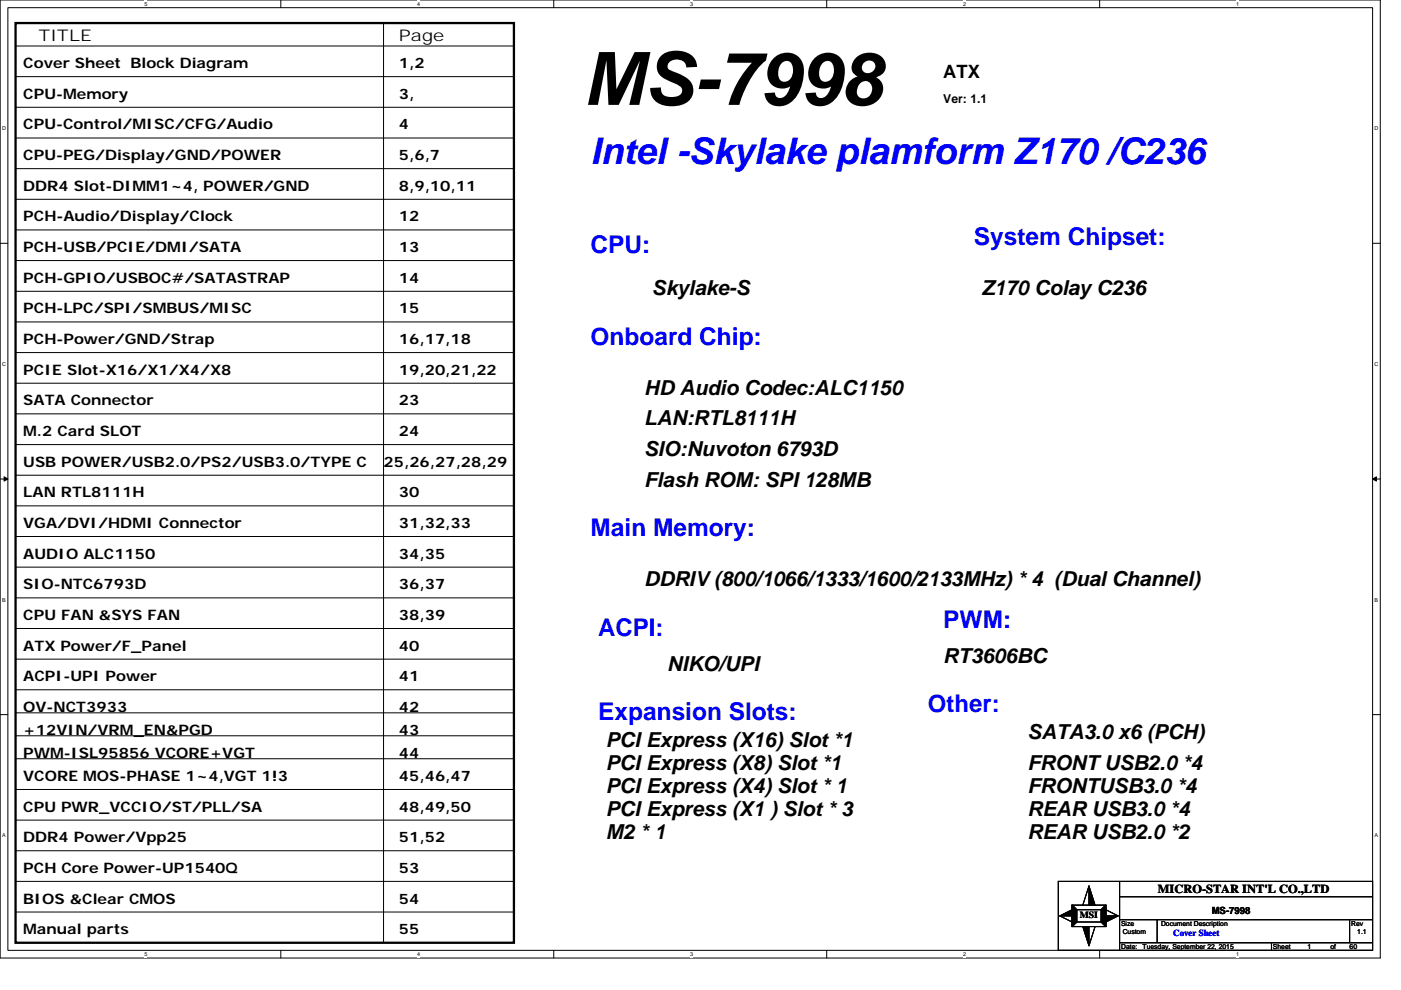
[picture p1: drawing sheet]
<svg xmlns="http://www.w3.org/2000/svg" width="297mm" height="210mm" viewBox="0 0 297 210" stroke-linecap="round" stroke-linejoin="round" font-family="sans-serif">
<defs><g id="words">
<text font-size="15.6" x="123.6" y="22.2">MS-7998</text>
<text font-size="7.8" fill="#00f" x="125.2" y="34.7">Intel -Skylake plamform Z170 /C236</text>
<g font-size="5.2" fill="#00f">
<text x="125.2" y="53.6">CPU:</text>
<text x="206.5" y="51.9">System Chipset:</text>
<text x="125.2" y="73.1">Onboard Chip:</text>
<text x="125.2" y="113.7">Main Memory:</text>
<text x="126.8" y="134.9">ACPI:</text>
<text x="200" y="133.2">PWM:</text>
<text x="126.9" y="152.7">Expansion Slots:</text>
<text x="196.7" y="151.1">Other:</text>
</g>
<g font-size="4.4">
<text x="138.2" y="62.6">Skylake-S</text>
<text x="208.1" y="62.6">Z170 Colay C236</text>
<text x="136.6" y="83.7">HD Audio Codec:ALC1150</text>
<text x="136.6" y="90.2">LAN:RTL8111H</text>
<text x="136.6" y="96.7">SIO:Nuvoton 6793D</text>
<text x="136.6" y="103.2">Flash ROM: SPI 128MB</text>
<text x="136.6" y="124.3">DDRIV (800/1066/1333/1600/2133MHz) * 4 (Dual Channel)</text>
<text x="141.5" y="142.2">NIKO/UPI</text>
<text x="200" y="140.6">RT3606BC</text>
<text x="128.5" y="158.5">PCI Express (X16) Slot *1</text>
<text x="217.9" y="156.8">SATA3.0 x6 (PCH)</text>
<text x="128.5" y="163.4">PCI Express (X8) Slot *1</text>
<text x="217.9" y="163.4">FRONT USB2.0 *4</text>
<text x="128.5" y="168.2">PCI Express (X4) Slot * 1</text>
<text x="128.5" y="173.1">PCI Express (X1 ) Slot * 3</text>
<text x="217.9" y="168.2">FRONTUSB3.0 *4</text>
<text x="217.9" y="173.1">REAR USB3.0 *4</text>
<text x="128.5" y="178">M2 * 1</text>
<text x="217.9" y="178">REAR USB2.0 *2</text>
</g>
<text font-size="3.9" x="200" y="16.6">ATX</text>
<g font-size="3.4">
<text x="8.2" y="8.6">TITLE</text>
<text x="84.6" y="8.6">Page</text>
</g>
<g font-size="3.1">
<text x="4.9" y="14.5">Cover Sheet Block Diagram</text>
<text x="84.6" y="14.5">1,2</text>
<text x="4.9" y="21">CPU-Memory</text>
<text x="84.6" y="21">3,</text>
<text x="4.9" y="27.5">CPU-Control/MISC/CFG/Audio</text>
<text x="84.6" y="27.5">4</text>
<text x="4.9" y="34">CPU-PEG/Display/GND/POWER</text>
<text x="84.6" y="34">5,6,7</text>
<text x="4.9" y="40.5">DDR4 Slot-DIMM1~4, POWER/GND</text>
<text x="84.6" y="40.5">8,9,10,11</text>
<text x="4.9" y="47">PCH-Audio/Display/Clock</text>
<text x="84.6" y="47">12</text>
<text x="4.9" y="53.5">PCH-USB/PCIE/DMI/SATA</text>
<text x="84.6" y="53.5">13</text>
<text x="4.9" y="60">PCH-GPIO/USBOC#/SATASTRAP</text>
<text x="84.6" y="60">14</text>
<text x="4.9" y="66.5">PCH-LPC/SPI/SMBUS/MISC</text>
<text x="84.6" y="66.5">15</text>
<text x="4.9" y="73">PCH-Power/GND/Strap</text>
<text x="84.6" y="73">16,17,18</text>
<text x="4.9" y="79.5">PCIE Slot-X16/X1/X4/X8</text>
<text x="84.6" y="79.5">19,20,21,22</text>
<text x="4.9" y="86">SATA Connector</text>
<text x="84.6" y="86">23</text>
<text x="4.9" y="92.5">M.2 Card SLOT</text>
<text x="84.6" y="92.5">24</text>
<text x="4.9" y="99">USB POWER/USB2.0/PS2/USB3.0/TYPE C</text>
<text x="81.3" y="99">25,26,27,28,29</text>
<text x="4.9" y="105.5">LAN RTL8111H</text>
<text x="84.6" y="105.5">30</text>
<text x="4.9" y="112">VGA/DVI/HDMI Connector</text>
<text x="84.6" y="112">31,32,33</text>
<text x="4.9" y="118.5">AUDIO ALC1150</text>
<text x="84.6" y="118.5">34,35</text>
<text x="4.9" y="125">SIO-NTC6793D</text>
<text x="84.6" y="125">36,37</text>
<text x="4.9" y="131.5">CPU FAN &amp;SYS FAN</text>
<text x="84.6" y="131.5">38,39</text>
<text x="4.9" y="138">ATX Power/F_Panel</text>
<text x="84.6" y="138">40</text>
<text x="4.9" y="144.5">ACPI-UPI Power</text>
<text x="84.6" y="144.5">41</text>
<text x="4.9" y="155.9">+12VIN/VRM_EN&amp;PGD</text>
<text x="4.9" y="151">OV-NCT3933</text>
<text x="84.6" y="151">42</text>
<text x="84.6" y="155.9">43</text>
<text x="4.9" y="160.8">PWM-ISL95856 VCORE+VGT</text>
<text x="84.6" y="160.8">44</text>
<text x="4.9" y="165.6">VCORE MOS-PHASE 1~4,VGT 1!3</text>
<text x="84.6" y="165.6">45,46,47</text>
<text x="4.9" y="172.1">CPU PWR_VCCIO/ST/PLL/SA</text>
<text x="84.6" y="172.1">48,49,50</text>
<text x="4.9" y="178.6">DDR4 Power/Vpp25</text>
<text x="84.6" y="178.6">51,52</text>
<text x="4.9" y="185.1">PCH Core Power-UP1540Q</text>
<text x="84.6" y="185.1">53</text>
<text x="4.9" y="191.6">BIOS &amp;Clear CMOS</text>
<text x="84.6" y="191.6">54</text>
<text x="4.9" y="198.1">Manual parts</text>
<text x="84.6" y="198.1">55</text>
</g>
<g font-size="2.6">
<text x="200" y="21.9">Ver: 1.1</text>
<text x="245.5" y="189.3">MICRO-STAR INT'L CO.,LTD</text>
</g>
<text font-size="2.1" x="256.9" y="193.8">MS-7998</text>
<text font-size="2" x="228.9" y="194.8">MSI</text>
<text font-size="1.9" fill="#00f" x="248.8" y="198.5">Cover Sheet</text>
<g font-size="1.5">
<text x="237.7" y="196.4">Size</text>
<text x="246.2" y="196.4">Document Description</text>
<text x="286.5" y="196.4">Rev</text>
<text x="237.7" y="201.3">Date:</text>
<text x="238" y="198">Custom</text>
<text x="242.2" y="201.3">Tuesday, September 22, 2015</text>
<text x="269.9" y="201.3">Sheet</text>
<text x="277.2" y="201.3">1</text>
<text x="282.1" y="201.3">of</text>
<text x="286.1" y="201.3">60</text>
<text x="287.8" y="198">1.1</text>
</g>
<g font-size="1.2">
<text x="30.6" y="1.2">5</text>
<text x="88.5" y="1.2">4</text>
<text x="146.3" y="1.2">3</text>
<text x="204.2" y="1.2">2</text>
<text x="262.1" y="1.2">1</text>
<text x=".5" y="27.6">D</text>
<text x="291.4" y="27.6">D</text>
<text x=".5" y="77.6">C</text>
<text x="291.4" y="77.6">C</text>
<text x=".5" y="127.6">B</text>
<text x="291.4" y="127.6">B</text>
<text x=".5" y="177.6">A</text>
<text x="291.4" y="177.6">A</text>
<text x="30.6" y="202.8">5</text>
<text x="88.5" y="202.8">4</text>
<text x="146.3" y="202.8">3</text>
<text x="204.2" y="202.8">2</text>
<text x="262.1" y="202.8">1</text>
</g>
</g></defs>
<path d="M0 0h292.6v203.2h-292.6zM1.7 1.6h289.3v200h-289.3z" fill="none" stroke="#000" stroke-width=".21"/>
<g fill="#fff">
<path d="M30.6 .2h.6v1.3h-.6z"/>
<path d="M30.6 201.8h.6v1.3h-.6z"/>
</g>
<path d="M59.5 0v1.6M59.5 201.6v1.6" fill="none" stroke="#000" stroke-width=".21"/>
<g fill="#fff">
<path d="M88.5 .2h.6v1.3h-.6z"/>
<path d="M88.5 201.8h.6v1.3h-.6z"/>
</g>
<path d="M117.4 0v1.6M117.4 201.6v1.6" fill="none" stroke="#000" stroke-width=".21"/>
<g fill="#fff">
<path d="M146.3 .2h.7v1.3h-.7z"/>
<path d="M146.3 201.8h.7v1.3h-.7z"/>
</g>
<path d="M175.3 0v1.6M175.3 201.6v1.6" fill="none" stroke="#000" stroke-width=".21"/>
<g fill="#fff">
<path d="M204.2 .2h.6v1.3h-.6z"/>
<path d="M204.2 201.8h.6v1.3h-.6z"/>
</g>
<path d="M233.1 0v1.6M233.1 201.6v1.6" fill="none" stroke="#000" stroke-width=".21"/>
<g fill="#fff">
<path d="M262.1 .2h.6v1.3h-.6z"/>
<path d="M262.1 201.8h.6v1.3h-.6z"/>
<path d="M.5 26.6h.8v1.3h-.8z"/>
<path d="M291.4 26.6h.9v1.3h-.9z"/>
<path d="M.5 76.6h.8v1.3h-.8z"/>
<path d="M291.4 76.6h.9v1.3h-.9z"/>
</g>
<path d="M0 51.6h1.7M291 51.6h1.6" fill="none" stroke="#000" stroke-width=".21"/>
<g fill="#fff">
<path d="M.5 126.6h.7v1.3h-.7z"/>
<path d="M291.4 126.6h.8v1.3h-.8z"/>
</g>
<path d="M0 101.6h1.7M291 101.6h1.6" fill="none" stroke="#000" stroke-width=".21"/>
<path d="M.9 101.1l.8 .5-.8 .4zM291 101.6l.8-.5v.9z" fill="#000" stroke="#000" stroke-width=".21"/>
<g fill="#fff">
<path d="M.5 176.6h.7v1.2h-.7z"/>
<path d="M291.4 176.6h.8v1.2h-.8z"/>
</g>
<g fill="none" stroke="#000" stroke-width=".21">
<path d="M3.3 16.3h105.7M3.3 9.8h105.7M81.3 4.9v195.1M3.3 22.8h105.7M3.3 29.3h105.7M3.3 35.8h105.7M3.3 55.3h105.7M3.3 48.8h105.7M3.3 42.3h105.7M3.3 61.8h105.7M3.3 74.8h105.7M3.3 68.3h105.7"/>
<path d="M3.3 81.3h105.7M3.3 87.8h105.7M3.3 94.3h105.7M3.3 107.3h105.7M3.3 100.8h105.7M3.3 113.8h105.7M3.3 120.3h105.7M3.3 133.3h105.7M3.3 126.8h105.7M3.3 139.8h105.7M0 151.6h1.7M3.3 146.3h105.7"/>
<path d="M3.3 151.2h105.7M3.3 156.1h105.7M291 151.6h1.6M3.3 160.9h105.7M3.3 173.9h105.7M3.3 167.4h105.7M3.3 193.4h105.7M3.3 186.9h105.7M3.3 180.4h105.7M224.4 186.9h66.6v14.7h-66.6zM224.7 194.3l2.6 1.3M227.3 192h7.2v4.5h-7.2z"/>
<path d="M227.3 192l1 1M228.3 193h5.2v2.6h-5.2zM228.3 195.6l-1 .9M230.9 187.9l-1.3 4.1M232.2 196.5l-1.3 4.1M233.5 195.6l1 .9M234.5 192l-1 1M234.5 193l2.6 1.3M237.4 190.2h53.6M237.4 186.9v14.7M237.4 200h53.6M237.4 195.1h53.6"/>
<path d="M245.3 195.1v4.9M269.6 200v1.6M286.1 195.1v4.9"/>
</g>
<g fill="#000" stroke="#000" stroke-width=".21">
<path d="M224.7 194.3l2.6-1.3v1.3zM230.9 187.9l1.3 4.1h-1.3zM234.5 194.3h2.6l-2.6 1.3zM229.6 196.5h1.3v4.1z"/>
<path d="M227.3 192l1 1v2.6l-1 .9z" fill-rule="evenodd"/>
<path d="M227.3 192l1 1v2.6l-1 .9z" fill-rule="evenodd"/>
<path d="M227.3 192l1 1v2.6l-1 .9z" fill-rule="evenodd"/>
<path d="M234.5 192v4.5l-1-.9v-2.6z" fill-rule="evenodd"/>
<path d="M234.5 192v4.5l-1-.9v-2.6z" fill-rule="evenodd"/>
<path d="M234.5 192v4.5l-1-.9v-2.6z" fill-rule="evenodd"/>
</g>
<path d="M3.3 4.9h105.7v195.1h-105.7z" fill="none" stroke="#000" stroke-width=".49"/>
<use href="#words"/>
</svg>
